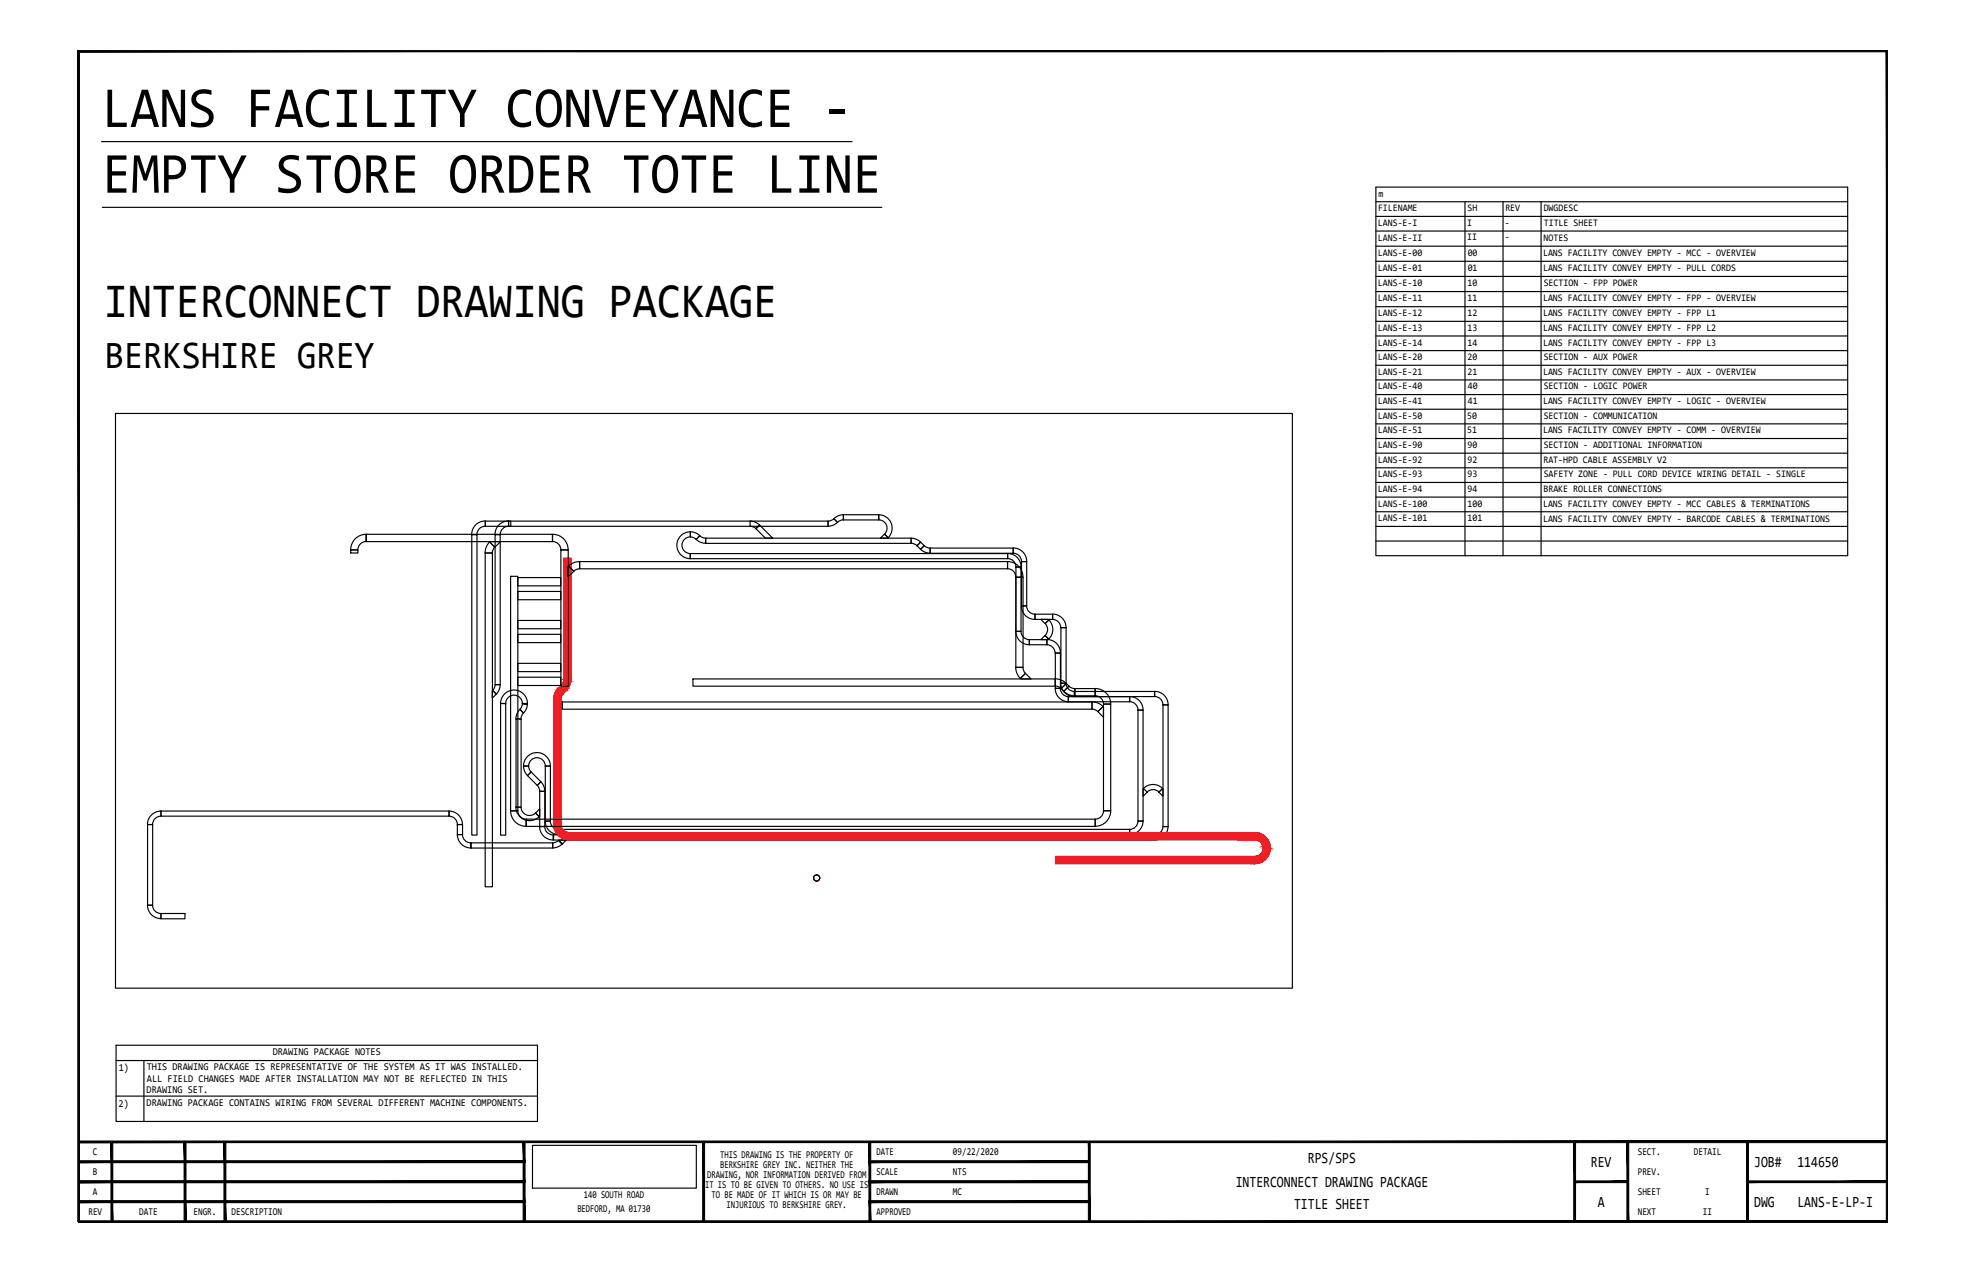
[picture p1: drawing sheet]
<svg xmlns="http://www.w3.org/2000/svg" width="432mm" height="279mm" viewBox="0 0 432 279" stroke-linecap="round" stroke-linejoin="round" font-family="sans-serif">
<defs><g id="words">
<g font-size="12.8">
<text x="22.3" y="27.9">LANS FACILITY CONVEYANCE -</text>
<text x="22.5" y="42.3">EMPTY STORE ORDER TOTE LINE</text>
</g>
<text font-size="10.7" x="22.8" y="69.7">INTERCONNECT DRAWING PACKAGE</text>
<text font-size="8.5" x="23" y="80.9">BERKSHIRE GREY</text>
<g font-size="3.4">
<text x="287.4" y="255.5">RPS/SPS</text>
<text x="349.6" y="256.3">REV</text>
<text x="385.5" y="256.3">JOB#</text>
<text x="395" y="256.3">114650</text>
<text x="271.5" y="260.7">INTERCONNECT DRAWING PACKAGE</text>
<text x="284.4" y="265.6">TITLE SHEET</text>
<text x="351.1" y="265.1">A</text>
<text x="385.5" y="265.1">DWG</text>
<text x="395" y="265.1">LANS-E-LP-I</text>
</g>
<g font-size="2.3">
<text x="59.9" y="231.8">DRAWING PACKAGE NOTES</text>
<text x="26.1" y="235.3">1)</text>
<text x="32.2" y="235.1">THIS DRAWING PACKAGE IS REPRESENTATIVE OF THE SYSTEM AS IT WAS INSTALLED.</text>
<text x="32.3" y="237.6">ALL FIELD CHANGES MADE AFTER INSTALLATION MAY NOT BE REFLECTED IN THIS</text>
<text x="26.1" y="243.1">2)</text>
<text x="32.2" y="240">DRAWING SET.</text>
<text x="32.2" y="242.9">DRAWING PACKAGE CONTAINS WIRING FROM SEVERAL DIFFERENT MACHINE COMPONENTS.</text>
<text x="20.4" y="253.7">C</text>
<text x="158.2" y="254.5">THIS DRAWING IS THE PROPERTY OF</text>
<text x="158.2" y="256.7">BERKSHIRE GREY INC. NEITHER THE</text>
<text x="192.6" y="253.7">DATE</text>
<text x="209.4" y="253.7">09/22/2020</text>
<text x="359.9" y="253.7">SECT.</text>
<text x="372.2" y="253.7">DETAIL</text>
<text x="20.4" y="262.5">A</text>
<text x="20.4" y="258.1">B</text>
<text x="128.3" y="263.2">140 SOUTH ROAD</text>
<text x="154.9" y="261">IT IS TO BE GIVEN TO OTHERS. NO USE IS</text>
<text x="155.4" y="258.8">DRAWING, NOR INFORMATION DERIVED FROM</text>
<text x="156.4" y="263.2">TO BE MADE OF IT WHICH IS OR MAY BE</text>
<text x="192.6" y="262.5">DRAWN</text>
<text x="192.6" y="258.1">SCALE</text>
<text x="209.4" y="262.5">MC</text>
<text x="209.4" y="258.1">NTS</text>
<text x="359.9" y="262.5">SHEET</text>
<text x="359.9" y="258.1">PREV.</text>
<text x="374.7" y="262.5">I</text>
<text x="19.4" y="266.9">REV</text>
<text x="30.6" y="266.9">DATE</text>
<text x="42.5" y="266.9">ENGR.</text>
<text x="50.9" y="266.9">DESCRIPTION</text>
<text x="126.9" y="266.2">BEDFORD, MA 01730</text>
<text x="159.7" y="265.4">INJURIOUS TO BERKSHIRE GREY.</text>
<text x="192.6" y="266.9">APPROVED</text>
<text x="359.9" y="266.9">NEXT</text>
<text x="374.2" y="266.9">II</text>
</g>
<g font-size="2.2">
<text x="302.8" y="46.4">FILENAME</text>
<text x="302.9" y="43.2">m</text>
<text x="322.5" y="46.4">SH</text>
<text x="330.8" y="46.4">REV</text>
<text x="339.2" y="46.4">DWGDESC</text>
<text x="302.8" y="49.6">LANS-E-I</text>
<text x="302.8" y="52.8">LANS-E-II</text>
<text x="322.4" y="49.6">I</text>
<text x="322.4" y="52.8">II</text>
<text x="330.7" y="49.6">-</text>
<text x="330.7" y="52.8">-</text>
<text x="339.2" y="52.8">NOTES</text>
<text x="339.2" y="49.6">TITLE SHEET</text>
<text x="302.8" y="56.2">LANS-E-00</text>
<text x="302.8" y="59.5">LANS-E-01</text>
<text x="322.5" y="56.2">00</text>
<text x="322.5" y="59.5">01</text>
<text x="339.1" y="56.2">LANS FACILITY CONVEY EMPTY - MCC - OVERVIEW</text>
<text x="339.1" y="59.5">LANS FACILITY CONVEY EMPTY - PULL CORDS</text>
<text x="302.8" y="62.8">LANS-E-10</text>
<text x="322.5" y="62.8">10</text>
<text x="339.2" y="62.8">SECTION - FPP POWER</text>
<text x="302.8" y="66.1">LANS-E-11</text>
<text x="302.8" y="69.5">LANS-E-12</text>
<text x="322.5" y="66.1">11</text>
<text x="322.5" y="69.5">12</text>
<text x="339.1" y="66.1">LANS FACILITY CONVEY EMPTY - FPP - OVERVIEW</text>
<text x="339.1" y="69.5">LANS FACILITY CONVEY EMPTY - FPP L1</text>
<text x="302.8" y="72.7">LANS-E-13</text>
<text x="302.8" y="75.9">LANS-E-14</text>
<text x="322.5" y="72.7">13</text>
<text x="322.5" y="75.9">14</text>
<text x="339.1" y="72.7">LANS FACILITY CONVEY EMPTY - FPP L2</text>
<text x="339.1" y="75.9">LANS FACILITY CONVEY EMPTY - FPP L3</text>
<text x="302.8" y="79.1">LANS-E-20</text>
<text x="302.8" y="82.3">LANS-E-21</text>
<text x="322.5" y="79.1">20</text>
<text x="322.5" y="82.3">21</text>
<text x="339.1" y="82.3">LANS FACILITY CONVEY EMPTY - AUX - OVERVIEW</text>
<text x="339.2" y="79.1">SECTION - AUX POWER</text>
<text x="302.8" y="85.5">LANS-E-40</text>
<text x="302.8" y="88.8">LANS-E-41</text>
<text x="322.6" y="85.5">40</text>
<text x="322.6" y="88.8">41</text>
<text x="339.1" y="88.8">LANS FACILITY CONVEY EMPTY - LOGIC - OVERVIEW</text>
<text x="339.2" y="85.5">SECTION - LOGIC POWER</text>
<text x="302.8" y="92">LANS-E-50</text>
<text x="302.8" y="95.2">LANS-E-51</text>
<text x="322.4" y="92">50</text>
<text x="322.4" y="95.2">51</text>
<text x="339.1" y="95.2">LANS FACILITY CONVEY EMPTY - COMM - OVERVIEW</text>
<text x="339.2" y="92">SECTION - COMMUNICATION</text>
<text x="302.8" y="98.4">LANS-E-90</text>
<text x="302.8" y="101.6">LANS-E-92</text>
<text x="322.5" y="98.4">90</text>
<text x="322.5" y="101.6">92</text>
<text x="339.2" y="101.6">RAT-HPD CABLE ASSEMBLY V2</text>
<text x="339.2" y="98.4">SECTION - ADDITIONAL INFORMATION</text>
<text x="302.8" y="104.9">LANS-E-93</text>
<text x="322.5" y="104.9">93</text>
<text x="339.2" y="104.9">SAFETY ZONE - PULL CORD DEVICE WIRING DETAIL - SINGLE</text>
<text x="302.8" y="108.1">LANS-E-94</text>
<text x="302.8" y="111.3">LANS-E-100</text>
<text x="322.5" y="111.3">100</text>
<text x="322.5" y="108.1">94</text>
<text x="339.1" y="111.4">LANS FACILITY CONVEY EMPTY - MCC CABLES &amp; TERMINATIONS</text>
<text x="339.2" y="108.1">BRAKE ROLLER CONNECTIONS</text>
<text x="302.8" y="114.5">LANS-E-101</text>
<text x="322.5" y="114.5">101</text>
<text x="339.1" y="114.6">LANS FACILITY CONVEY EMPTY - BARCODE CABLES &amp; TERMINATIONS</text>
</g>
</g></defs>
<g fill="none" stroke="#000" stroke-width=".25">
<path d="M22.3 31.1h164.9M22.5 45.5h171.3M302.3 41.1h103.7v81h-103.7zM302.3 44.3h103.7M302.3 47.5h103.7M302.3 50.8h103.7M302.3 54.1h103.7M302.3 57.4h103.7M321.9 44.3v77.8M330.3 44.3v77.8M338.6 44.3v77.8M302.3 60.7h103.7"/>
<path d="M302.3 64h103.7M302.3 67.4h103.7M302.3 70.6h103.7M302.3 73.8h103.7M302.3 77h103.7M25.4 90.8h258.6v126.3h-258.6zM302.3 80.2h103.7M302.3 83.5h103.7M302.3 86.7h103.7M302.3 89.9h103.7M302.3 93.1h103.7M302.3 96.3h103.7"/>
<path d="M302.3 99.5h103.7M80.5 118.9a1.83 1.83 0 0 0-1.9 1.9M80.5 119v-1.6h40.9v1.6h-40.9v-1.6a3.4 3.4 0 0 0-3.4 3.4M106.6 114.4a2.93 2.93 0 0 0-2.9 3v66h1.1v-66h-1.1h1.1a1.8 1.8 0 0 1 1.8-1.8v-1.1M106.6 114.5h5.6v1.1h-5.6zM107.6 119.1l2.4-.1-1.3 1.2zM111.7 114.4a2.93 2.93 0 0 0-2.9 3v33h1.1v-33h-1.1h1.1a1.83 1.83 0 0 1 1.8-1.8l.1-1.1M111.8 114.5h70.2v1.1h-70.2zM121.4 118.9a1.83 1.83 0 0 1 1.9 1.9M121.4 119v-1.6a3.4 3.4 0 0 1 3.4 3.4M151.7 117.9a1.83 1.83 0 0 0-1.8 1.9 1.83 1.83 0 0 0 1.8 1.8M151.7 116.8a2.95 2.95 0 0 0-3 3 2.95 2.95 0 0 0 3 2.9v-1.1"/>
<path d="M151.7 116.8l.9 .2 1.2 .7M151.7 117.9l.7 .2 .6 .4M151.7 116.8v1.1M153 118.5l1.1 .7 1 .1M153.8 117.7l.6 .4 .7 .1M153.8 117.7l-.8 .8M155.1 118.2h45.1v1.2h-45.1zM155.1 118.2v1.2M164.8 114.5l.9 .1 .8 .4 3.3 3.2h-1.6l-2.4-2.3-1-.3zM166.9 115.3l-.8 .8 .8-.8M183.3 113.9l-.6 .4-.7 .2v1.1l1.3-.3 1.3-1 .7-.1M185.3 113.1l-.9 .1-1.2 .7 .8 .8"/>
<path d="M185.3 113.1h7.8v1.1h-7.8zM185.3 113.1v1.1M193.5 118.2l.9-.9 .8 .8zM194.4 117.3l.8 .8M194.4 117.3a1.81 1.81 0 0 0 .4-2 1.81 1.81 0 0 0-1.7-1.1v-1.1a2.95 2.95 0 0 1 2.7 1.8 2.95 2.95 0 0 1-.6 3.2M200.2 119.3l.7 .2 .6 .4M202.3 119.1l-1.2-.7-.9-.2v1.2M202.3 119.1l.8 .8-.8 .8-.8-.8zM202.3 119.1l-.8 .8M203.1 119.9l.6 .3 .7 .2v1.1l-.9-.1-1.2-.7zM302.3 102.8h103.7M302.3 106h103.7"/>
<path d="M302.3 109.2h103.7M302.3 112.4h103.7M302.3 115.6h103.7M302.3 118.8h103.7M77.1 120.8h1.6v.7h-1.6zM77.1 120.8h1.6M106.6 121.5h1.6v73.3h-1.6zM106.6 121.5h1.6M108.7 120.2l-.4 .6-.1 .7M108.7 120.2l-1.1-1.2a3.4 3.4 0 0 0-1 2.5M112.2 126.6h1.6v51.5h-1.6zM113.8 126.9h9.4v1.8h-9.4z"/>
<path d="M113.8 129.9h9.4v1.8h-9.4zM113.8 136.3h9.4v1.8h-9.4zM113.8 139.3h9.4v1.9h-9.4zM123.3 120.8h1.6v29.9h-1.6zM123.3 120.8h1.6M124.9 124.4a3.4 3.4 0 0 1 2.4-1l.1 1.5-.8 .2-.5 .4M124.9 124.3l1.2 1.2-1.2 1.2zM124.9 124.3l1.2 1.2M127.4 123.4h94v1.5h-94zM151.7 121.6h69.7v1.1h-69.7zM204.4 120.4h18.3v1.1h-18.3zM221.4 123.4a3.4 3.4 0 0 1 3.4 3.4l-1.6-.1a1.8 1.8 0 0 0-1.8-1.8z"/>
<path d="M221.4 121.6a2.93 2.93 0 0 1 3 2.9h-1.2M221.4 122.7a1.83 1.83 0 0 1 1.8 1.8M221.4 121.6v1.1M222.7 120.4a2.9 2.9 0 0 1 2.9 2.9h-1.1a1.83 1.83 0 0 0-1.9-1.8zM223.2 126.8h1.6v19.8h-1.6zM223.2 138.7a2.93 2.93 0 0 0 3 2.9v-1.1M223.2 138.7h1.1a1.83 1.83 0 0 0 1.9 1.8M223.2 124.5h1.2v14.2h-1.2zM224.5 123.4h1.1v9.7h-1.1zM225.6 133.1a1.83 1.83 0 0 0 1.8 1.8M225.6 133.1h-1.1a2.93 2.93 0 0 0 2.9 3v-1.2M227.4 134.9h3.9v1.2h-3.9z"/>
<path d="M228.7 136.1h1.6l.2 .1-.8 .8zM229.7 137l.8-.8a2.93 2.93 0 0 1 0 4.2l-.8-.8M229.7 137a1.83 1.83 0 0 1 0 2.6M231.3 134.9a2.93 2.93 0 0 1 3 3M231.3 134.9v1.2a1.85 1.85 0 0 1 1.8 1.8M233.1 137.9h1.2v12.2h-1.2zM233.1 137.9h1.2M108.2 151.8l.1-.1 .8 .8-.9 .8zM108.8 150.4h1.1l-.3 1.3-.5 .8-.8-.8 .4-.6zM113.4 157.9h1.1v19.4h-1.1zM113.4 157.9h1.1M113.8 145.7h9.4v1.8h-9.4z"/>
<path d="M113.8 148.8h9.4v1.8h-9.4zM114.2 155.8l-.7 1.2-.1 .9M114.8 154.5l-.2 .7-.3 .6 .7 .8M114.8 154.5a1.83 1.83 0 0 0-1.8-1.8 1.83 1.83 0 0 0-1.9 1.8h-1.1h1.1v28.9h-1.1v-28.9a2.95 2.95 0 0 1 3-2.9 2.95 2.95 0 0 1 2.9 2.9M114.8 154.5h1.1M115 156.6l-.4 .6-.1 .7M115.9 154.5l-.1 .9-.8 1.2M123.6 154.2h116.4v1.6h-116.4zM152.3 149.1h79.6v1.6h-79.6zM223.2 146.6h1.6l.1 .7 .4 .6-1.1 1.1a3.3 3.3 0 0 1-1-2.4zM225.3 147.9l1.3 1.2-2.4-.1zM226.2 140.5h3.9v1.1h-3.9z"/>
<path d="M228.7 140.5l.9-.9 .8 .7-.2 .2zM230 141.6a1.85 1.85 0 0 1 1.9 1.8M230.1 141.6v-1.1a2.93 2.93 0 0 1 2.9 2.9h-1.1M231.9 150.7l.7 .1 .6 .4M231.9 149.1a3.4 3.4 0 0 1 2.4 1M231.9 143.4h1.1v7.8h-1.1zM231.9 149.1v1.6M233 151.2a1.83 1.83 0 0 0 1.7 1.8l.1 1.1M233 151.2h-1.1a2.93 2.93 0 0 0 2.9 2.9M233.1 150a2.93 2.93 0 0 0 3 3M233.1 150.1h1.2M234.3 150.1a1.83 1.83 0 0 0 1.8 1.8"/>
<path d="M234.3 150.1l.6 .6-1.1 1.1-.6-.6zM234.3 150.1l-1.1 1.1M234.8 153h13.4v1.1h-13.4zM234.9 150.7l.6 .4 .7 .1v1.6a3.4 3.4 0 0 1-2.4-1l1.1-1.1M236.1 151.9h17.6v1.1h-17.6zM236.1 151.9v1.1M236.2 151.2h4.4v1.6h-4.4zM240 154.2a3.4 3.4 0 0 1 2.4 1l-1.1 1.1M240 155.8l.7 .1 .6 .4M240 154.2v1.6M240.7 151.2a3.4 3.4 0 0 1 3.4 3.4h-1.6a1.8 1.8 0 0 0-1.8-1.8zM242.4 155.2l.1 2.4-1.2-1.3z"/>
<path d="M242.5 154.7h1.6v23.4h-1.6zM248.2 153a2.93 2.93 0 0 1 3 3h-1.1M248.2 153v1.1a1.83 1.83 0 0 1 1.9 1.9M250.1 156h1.1v24.4h-1.1zM253.7 153a1.83 1.83 0 0 1 1.8 1.8M253.7 151.9a2.93 2.93 0 0 1 3 2.9h-1.2M253.7 151.9v1.1M255.6 154.8h1.1v26.8h-1.1zM35.4 178.2a2.95 2.95 0 0 0-3 2.9M35.4 178.2v1.1a1.83 1.83 0 0 0-1.9 1.8M35.4 178.2h63.3v1.1h-63.3zM98.7 178.2a2.95 2.95 0 0 1 2.9 2.9h-1.1h1.1v2.2h-1.1v-2.2a1.83 1.83 0 0 0-1.8-1.8z"/>
<path d="M113.4 177.3a3 3 0 0 0 1.8 2.7 3 3 0 0 0 3.3-.6l-.8-.8M113.4 177.3h1.1a1.87 1.87 0 0 0 1.2 1.7 1.87 1.87 0 0 0 2-.4M115 168.3h1.2M115 168.3l.4 1.3 .5 .7M115 168.3a2.95 2.95 0 0 1 3-3 2.95 2.95 0 0 1 2.9 3h-1.1M115.9 170.4l.8-.8 2.2 2.1-.8 .8zM116.2 168.3l.1 .7 .4 .6M116.2 168.3a1.83 1.83 0 0 1 1.8-1.9 1.83 1.83 0 0 1 1.8 1.9M116.7 169.6l-.8 .8M117.7 178.6l.9-.9-.1 1.7zM118.1 172.5l.8-.8 .5 .8 .3 1.3h-1.1l-.1-.7zM118.6 173.8h1.1v7.8h-1.1z"/>
<path d="M119.8 168.3h1.1v12.1h-1.1zM240.7 179.9a1.83 1.83 0 0 0 1.8-1.8h1.6a3.4 3.4 0 0 1-3.4 3.4zM251.2 173.3l.1-.1 .8 .8-.9 .9zM251.3 173.2a2.95 2.95 0 0 1 4.2 0M255.5 173.2l.1 1.7-.9-.9zM255.5 173.2l-.8 .8a1.83 1.83 0 0 0-2.6 0M32.4 181.1h1.1v17.7h-1.1zM32.4 181.1h1.1M33.5 198.8a1.83 1.83 0 0 0 1.9 1.9v1.1a2.95 2.95 0 0 1-3-3h1.1M103.5 186.3a2.95 2.95 0 0 1-3-3h1.1a1.8 1.8 0 0 0 1.9 1.8v1.2h18v-1.2h-18v1.2M115.6 181.5a3.4 3.4 0 0 1-3.4-3.4h1.6a1.83 1.83 0 0 0 1.8 1.8v1.6h125.1v-1.6h-125.1v1.6M118.6 181.5a2.95 2.95 0 0 0 2.9 3"/>
<path d="M118.6 181.6h1.1M119.7 181.5a1.83 1.83 0 0 0 1.8 1.9v1.1M120.9 180.3a1.83 1.83 0 0 0 1.9 1.9M120.9 180.4l-1.1-.1a2.93 2.93 0 0 0 3 3v-1.1M121.4 186.3l1-.2 1.1-.7-.8-.8 .2-.1h1.5l-.9 .9-.8-.8-.6 .4-.7 .1 .1 1.2M121.6 183.4h132.1v1.1h-132.1zM122.8 182.2h125.4v1.1h-125.4zM248.2 182.2a1.83 1.83 0 0 0 1.9-1.8l1.1-.1a2.95 2.95 0 0 1-3 3zM253.7 183.4a1.83 1.83 0 0 0 1.8-1.8h1.2a2.95 2.95 0 0 1-3 2.9M253.7 183.4v1.1M35.4 200.7h5.2v1.1h-5.2zM25.5 229.6h92.6v16.7h-92.6z"/>
<path d="M25.5 233h92.6M31.6 233v13.3M25.5 240.8h92.6M117 251.6h36v9.4h-36z"/>
<circle cx="179.5" cy="192.9" r=".67"/>
</g>
<g fill="#000" stroke="#000" stroke-width=".22">
<path d="M114.8 154.5l1.1 .1zM114.8 154.5l1.1 .1z"/>
<path d="M17.3 250.6v.4l397.4-.4zM17.3 251l397.4-.4v.4z"/>
<path d="M17.3 255v.4l98.1-.4zM17.3 255.4l98.1-.4v.4z"/>
<path d="M17.3 259.4v.4l98.1-.4zM17.3 259.8l98.1-.4v.4z"/>
<path d="M24.4 250.8l.4 17.5v-17.5zM24.4 250.8l.4 17.5h-.4z"/>
<path d="M40.4 250.8l.5 17.5v-17.5zM40.4 250.8l.5 17.5h-.5z"/>
<path d="M49.2 250.8l.4 17.5v-17.5zM49.2 250.8l.4 17.5h-.4z"/>
<path d="M115.4 255l-.1 .4zM115.3 255v.4zM17.3 255.4h98v-.4zM17.3 255h98l-98 .4z"/>
<path d="M115.4 259.4l-.1 .4zM115.3 259.4v.4zM17.3 259.8h98v-.4zM17.3 259.4h98l-98 .4z"/>
<path d="M115 250.8l.4 17.5v-17.5zM115 250.8l.4 17.5h-.4z"/>
<path d="M154.4 250.8l.4 17.5v-17.5zM154.4 250.8l.4 17.5h-.4z"/>
<path d="M191 259.4v.4zM191.1 259.4l-.1 .4zM191.1 259.4v.4l48.3-.4zM191.1 259.8l48.3-.4v.4z"/>
<path d="M191 255v.4zM191.1 255l-.1 .4zM191.1 255v.4l48.3-.4zM191.1 255.4l48.3-.4v.4z"/>
<path d="M190.9 250.8l.4 17.5v-17.5zM190.9 250.8l.4 17.5h-.4z"/>
<path d="M191 259.8h48.3v-.4zM191 259.4h48.3l-48.3 .4z"/>
<path d="M191 255.4h48.3v-.4zM191 255h48.3l-48.3 .4z"/>
<path d="M239.2 250.8l.4 17.5v-17.5zM239.2 250.8l.4 17.5h-.4z"/>
<path d="M346 259.4v.4l11.7-.4zM346 259.8l11.7-.4v.4z"/>
<path d="M345.8 250.8l.4 17.5v-17.5zM345.8 250.8l.4 17.5h-.4z"/>
<path d="M357.5 250.8l.4 17.5v-17.5zM357.5 250.8l.4 17.5h-.4z"/>
<path d="M384 259.4v.4l30.7-.4zM384 259.8l30.7-.4v.4z"/>
<path d="M383.8 250.8l.4 17.5v-17.5zM383.8 250.8l.4 17.5h-.4z"/>
<path d="M17.1 11v257.3h.4zM17.1 11l.4 .4v256.9zM17.1 11l.4 .4 397.4-.4zM17.5 11.4l397.4-.4-.4 .4zM414.9 11l-.4 .4 .4 257.1zM414.5 11.4l.4 257.1-.4-.3zM17.3 268.5h397.6l-.4-.3zM17.3 268.2h397.2l-397.2 .3z"/>
<path d="M17.3 263.8v.4l98.1-.4zM17.3 264.2l98.1-.4v.4z"/>
<path d="M115.4 263.8l-.1 .4zM115.3 263.8v.4zM17.3 264.2h98v-.4zM17.3 263.8h98l-98 .4z"/>
<path d="M191 263.8v.4zM191.1 263.8l-.1 .4zM191.1 263.8v.4l48.3-.4zM191.1 264.2l48.3-.4v.4z"/>
<path d="M191 264.2h48.3v-.4zM191 263.8h48.3l-48.3 .4z"/>
</g>
<g fill="#ed1f24" stroke="#ed1f24" stroke-width=".22">
<path d="M123.6 150.8h1.5l-.3 .4z"/>
<path d="M123.3 150.6l.7 .6h-1.3z"/>
<path d="M122.7 151.2h1.3l.4 .5z"/>
<path d="M122.7 151.2l.4 .4h-.8z"/>
<path d="M124 184.3h1.1v.1z"/>
<path d="M275.7 182.9h.6z"/>
<path d="M275.7 189.5h1.1l-.5 .2z"/>
<path d="M123.9 122.6l1.6 26.6v-26.6zM123.9 122.6l1.6 26.6h-1.6z"/>
<path d="M123.9 149.2l1.5 .4 .1-.4zM123.9 149.2l1.5 .4h-1.6z"/>
<path d="M123.8 149.6l1.6 .2v-.2zM123.8 149.6l1.6 .2h-1.6z"/>
<path d="M123.8 149.8l1.6 .1v-.1zM123.8 149.8l1.6 .1h-1.7z"/>
<path d="M123.7 149.9l1.6 .4 .1-.4zM123.7 149.9l1.6 .4h-1.7z"/>
<path d="M123.6 150.3h1.7zM123.6 150.3h1.7z"/>
<path d="M123.5 150.3l1.7 .2 .1-.2zM123.5 150.3l1.7 .2h-1.9z"/>
<path d="M123.3 150.5l1.8 .3 .1-.3zM123.3 150.5l1.8 .3h-1.5z"/>
<path d="M123.6 150.8l.5 .4h.7zM124.1 151.2h.7l-.3 .5z"/>
<path d="M122.7 151.2l.5 .5h1.2zM123.2 151.7h1.2l-.6 .6z"/>
<path d="M122.3 151.6l1.2 .5-.4-.5zM122.3 151.6l1.2 .5h-1.5z"/>
<path d="M122 152.1l1.8 .3-.3-.3zM122 152.1l1.8 .3h-1.9z"/>
<path d="M121.9 152.4l1.7 .2 .2-.2zM121.9 152.4l1.7 .2h-1.8z"/>
<path d="M121.8 152.6h1.8zM121.8 152.6h1.8z"/>
<path d="M121.8 152.6l1.7 .2 .1-.2zM121.8 152.6l1.7 .2h-1.7z"/>
<path d="M121.8 152.8l1.5 .3 .2-.3zM121.8 152.8l1.5 .3h-1.6z"/>
<path d="M121.7 153.1h1.6zM121.7 153.1h1.6z"/>
<path d="M121.7 153.1l1.6 .2v-.2zM121.7 153.1l1.6 .2h-1.6z"/>
<path d="M121.7 153.3l1.6 .3v-.3zM121.7 153.3l1.6 .3h-1.6z"/>
<path d="M121.7 153.6l1.6 27.5v-27.5zM121.7 153.6l1.6 27.5h-1.6z"/>
<path d="M121.7 181.1l1.6 .3v-.3zM121.7 181.1l1.6 .3h-1.6z"/>
<path d="M121.7 181.4l1.6 .2v-.2zM121.7 181.4l1.6 .2h-1.6z"/>
<path d="M121.7 181.6l1.7 .1zM121.7 181.6l1.7 .1z"/>
<path d="M121.7 181.7l1.8 .3-.1-.3zM121.7 181.7l1.8 .3h-1.7z"/>
<path d="M121.8 182l1.8 .1-.1-.1zM121.8 182l1.8 .1h-1.8z"/>
<path d="M121.8 182.1l1.9 .1zM121.8 182.1l1.9 .1z"/>
<path d="M121.9 182.2l2 .2-.2-.2zM121.9 182.2l2 .2h-1.9z"/>
<path d="M122 182.4l2.1 .2-.2-.2zM122 182.4l2.1 .2h-2.1z"/>
<path d="M122 182.6h2.2zM122 182.6h2.2z"/>
<path d="M122 182.6l2.5 .2-.3-.2zM122 182.6l2.5 .2h-2.4z"/>
<path d="M122.1 182.8l2.7 .1zM122.1 182.8l2.7 .1z"/>
<path d="M122.2 182.9h2.9zM122.2 182.9h2.9z"/>
<path d="M122.2 182.9l2.9 .2v-.2zM122.2 182.9l2.9 .2h-2.8z"/>
<path d="M122.3 183.1l2.8 .4v-.4zM122.3 183.1l2.8 .4h-2.4z"/>
<path d="M122.7 183.5l2.4 .3v-.3zM122.7 183.5l2.4 .3h-2z"/>
<path d="M123.1 183.8l2 .3v-.3zM123.1 183.8l2 .3h-1.6z"/>
<path d="M123.5 184.1l1.6 .2v-.2zM123.5 184.1l1.6 .2h-1.1z"/>
<path d="M124 184.3l1.1 .1zM124.5 184.4l.6 .1z"/>
<path d="M125.1 182.9l150.6 1.6v-1.6zM125.1 182.9l150.6 1.6h-150.6z"/>
<path d="M275.7 182.9l1.1 .1zM275.7 182.9l1.1 .1h-1.1z"/>
<path d="M275.7 183l1.6 .3-.5-.3zM275.7 183l1.6 .3h-1.6z"/>
<path d="M275.7 183.3l2 .2-.4-.2zM275.7 183.3l2 .2h-2z"/>
<path d="M275.7 183.5l2.5 .4-.5-.4zM275.7 183.5l2.5 .4h-2.5z"/>
<path d="M275.7 183.9l2.8 .4-.3-.4zM275.7 183.9l2.8 .4h-2.8z"/>
<path d="M275.7 184.3l2.9 .2-.1-.2zM275.7 184.3l2.9 .2h-2.9z"/>
<path d="M275.7 184.5h2.9zM275.7 184.5h2.9z"/>
<path d="M276.1 184.5l2.6 .1zM276.1 184.5l2.6 .1z"/>
<path d="M276.4 184.6l2.4 .1-.1-.1zM276.4 184.6l2.4 .1h-2.1z"/>
<path d="M276.7 184.7l2.1 .1zM276.7 184.7l2.1 .1z"/>
<path d="M276.8 184.8l2.1 .2-.1-.2zM276.8 184.8l2.1 .2h-1.9z"/>
<path d="M277 185l2 .2-.1-.2zM277 185l2 .2h-1.8z"/>
<path d="M277.2 185.2l1.8 .1zM277.2 185.2l1.8 .1z"/>
<path d="M277.3 185.3l1.8 .3-.1-.3zM277.3 185.3l1.8 .3h-1.7z"/>
<path d="M277.4 185.6l1.7 .2v-.2zM277.4 185.6l1.7 .2h-1.6z"/>
<path d="M277.5 185.8l1.6 .1v-.1zM277.5 185.8l1.6 .1h-1.6z"/>
<path d="M277.5 185.9l1.6 .4v-.4zM277.5 185.9l1.6 .4h-1.5z"/>
<path d="M277.6 186.3l1.5 .3v-.3zM277.6 186.3l1.5 .3h-1.6z"/>
<path d="M277.5 186.6l1.6 .2v-.2zM277.5 186.6l1.6 .2h-1.6z"/>
<path d="M277.5 186.8l1.6 .2v-.2zM277.5 186.8l1.6 .2h-1.7z"/>
<path d="M277.4 187l1.6 .3 .1-.3zM277.4 187l1.6 .3h-1.7z"/>
<path d="M277.3 187.3h1.7zM277.3 187.3h1.7z"/>
<path d="M277.2 187.3l1.7 .3 .1-.3zM277.2 187.3l1.7 .3h-1.9z"/>
<path d="M277 187.6l1.8 .2 .1-.2zM276.8 187.8l.2-.2 1.8 .2z"/>
<path d="M276.8 187.8h2zM276.7 187.8h2.1z"/>
<path d="M276.7 187.8l2 .2 .1-.2zM276.4 188l.3-.2 2 .2z"/>
<path d="M276.4 188h2.3zM276.1 188.1h2.5z"/>
<path d="M276.1 188.1h2.5zM275.7 188.1h2.9z"/>
<path d="M275.7 188.1l2.8 .2 .1-.2zM275.7 188.1l2.8 .2h-2.8z"/>
<path d="M275.7 188.3l2.5 .4 .3-.4zM275.7 188.3l2.5 .4h-2.5z"/>
<path d="M275.7 188.7l2 .4 .5-.4zM275.7 188.7l2 .4h-2z"/>
<path d="M275.7 189.1l1.6 .2 .4-.2zM275.7 189.1l1.6 .2h-1.6z"/>
<path d="M275.7 189.3l1.1 .2 .5-.2zM275.7 189.3l1.1 .2h-1.1z"/>
<path d="M275.7 189.5v.2h.6zM275.7 189.7h.6z"/>
<path d="M231.9 188.1l43.8 1.6v-1.6zM231.9 188.1l43.8 1.6h-43.8z"/>
</g>
<g fill="none" stroke="#ed1f24" stroke-width=".25">
<path d="M123.9 122.6h1.6v26.6h-1.6zM121.7 153.6h1.6v27.5h-1.6zM121.7 153.6h1.6M122.6 151.2a3.4 3.4 0 0 0-1 2.4M122.7 151.2l1.1 1.1-.4 .6-.2 .7M123.3 150.6l1.1 1.1-.6 .6-1.1-1.1zM123.3 150.5l1.2 1.2M123.9 149.2l-.2 .7-.4 .6M123.9 149.2h1.6M125.5 149.2a3.4 3.4 0 0 1-1 2.4M121.6 181a3.4 3.4 0 0 0 3.5 3.5v-1.6M121.7 181.1h1.6"/>
<path d="M123.2 181a1.83 1.83 0 0 0 1.9 1.9M125.1 182.9h150.6v1.6h-150.6zM231.9 188.1h43.8v1.6h-43.8zM275.7 182.9a3.4 3.4 0 0 1 3.4 3.4 3.4 3.4 0 0 1-3.4 3.4v-1.6a1.83 1.83 0 0 0 1.9-1.8 1.83 1.83 0 0 0-1.9-1.8z"/>
<circle cx="179.5" cy="192.9" r=".67"/>
</g>
<use href="#words"/>
</svg>
